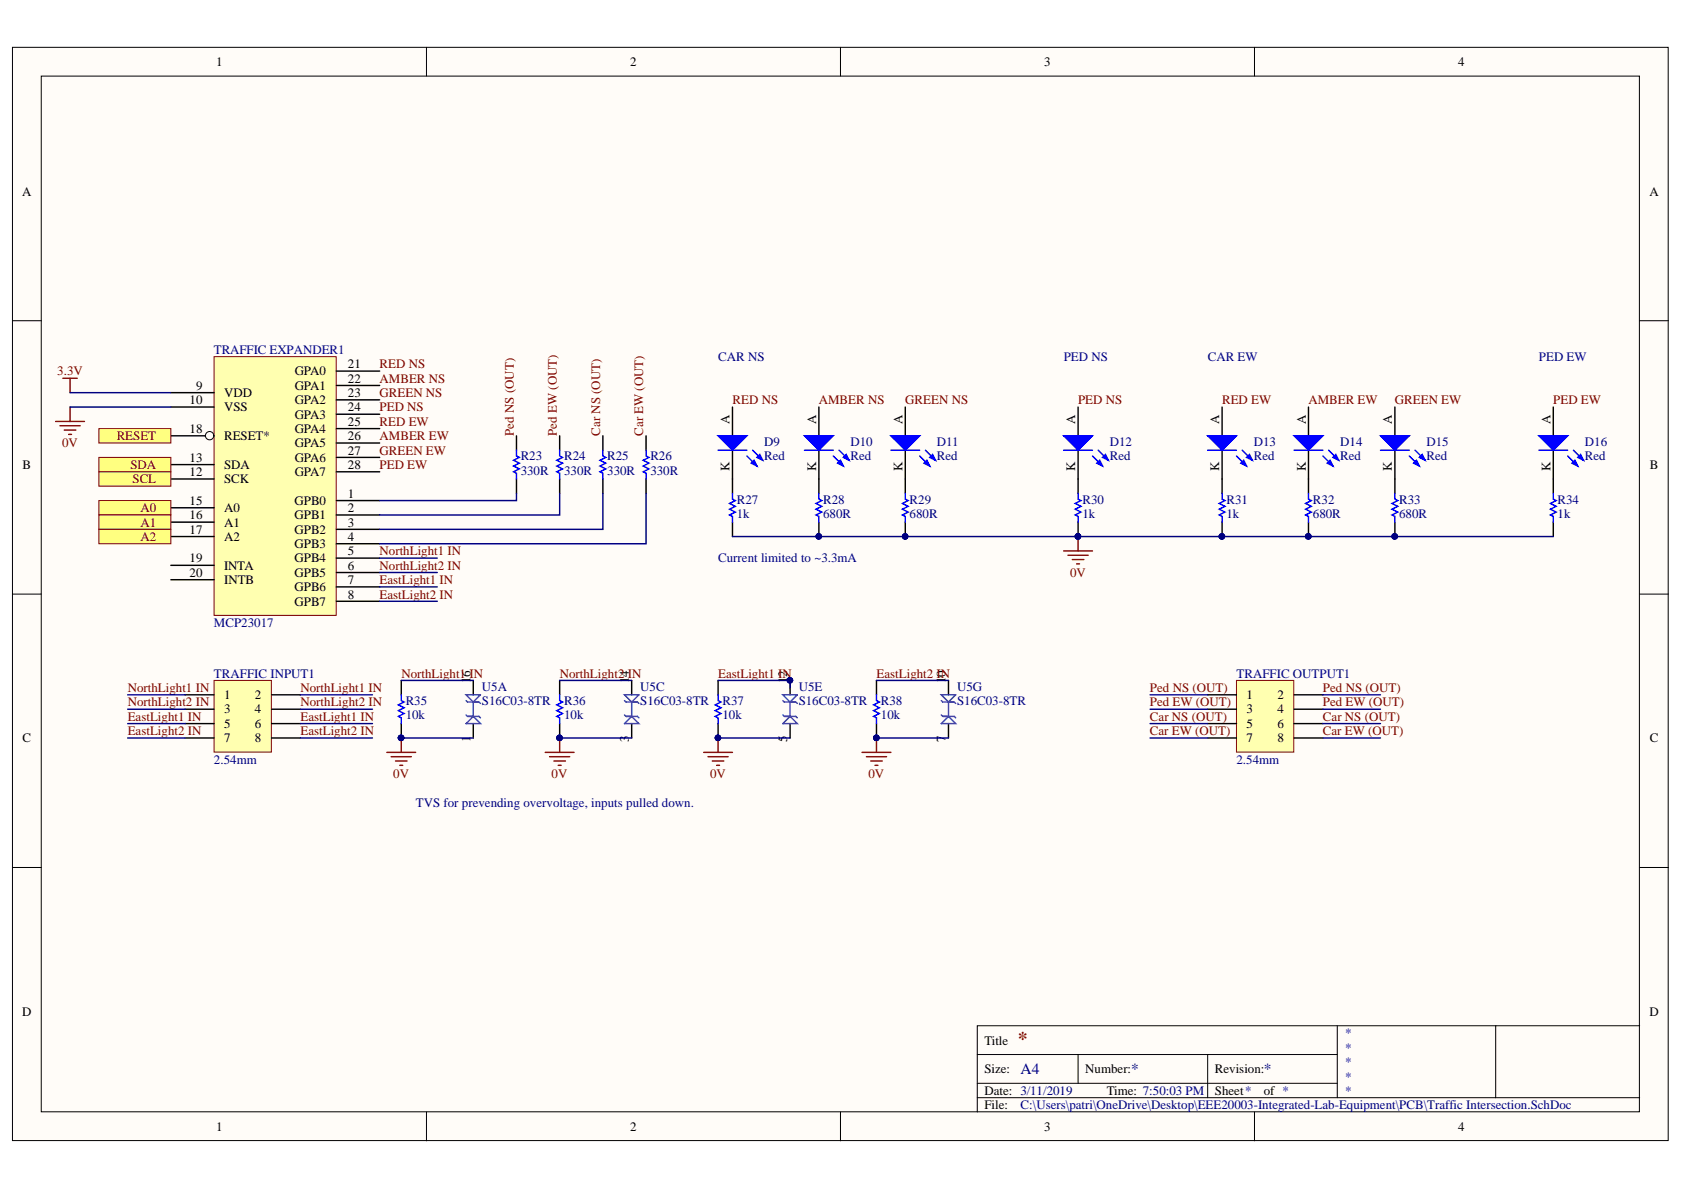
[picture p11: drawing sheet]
<svg xmlns="http://www.w3.org/2000/svg" width="297mm" height="210mm" viewBox="0 0 297 210" stroke-linecap="round" stroke-linejoin="round" font-family="sans-serif">
<defs><g id="words">
<text font-size="3.4" fill="#800000" x="179.5" y="184.3">*</text>
<g font-size="2.7" fill="#000080">
<text x="180" y="189.5">A4</text>
<text x="199.5" y="189.5">*</text>
<text x="222.9" y="189.5">*</text>
</g>
<g font-size="2.3">
<text x="38.1" y="11.7">1</text>
<text x="111.2" y="11.7">2</text>
<text x="184.2" y="11.7">3</text>
<text x="257.2" y="11.7">4</text>
<text x="3.9" y="34.5">A</text>
<text x="290.9" y="34.5">A</text>
<text x="61.4" y="65">21</text>
<text x="33.4" y="71.3">10</text>
<text x="34.6" y="68.8">9</text>
<text x="39.5" y="70">VDD</text>
<text x="52" y="66.2">GPA0</text>
<text x="52" y="68.8">GPA1</text>
<text x="52" y="71.3">GPA2</text>
<text x="61.4" y="67.5">22</text>
<text x="61.4" y="70">23</text>
<text x="33.4" y="76.4">18</text>
<text x="39.5" y="72.6">VSS</text>
<text x="39.5" y="77.7">RESET*</text>
<text x="52" y="73.8">GPA3</text>
<text x="52" y="76.4">GPA4</text>
<text x="61.4" y="72.6">24</text>
<text x="61.4" y="75.1">25</text>
<text x="61.4" y="77.7">26</text>
<text x="128.7" y="74.8" transform="rotate(-90 128.7 74.8)">A</text>
<text x="144" y="74.8" transform="rotate(-90 144 74.8)">A</text>
<text x="159.2" y="74.8" transform="rotate(-90 159.2 74.8)">A</text>
<text x="189.7" y="74.8" transform="rotate(-90 189.7 74.8)">A</text>
<text x="215.1" y="74.8" transform="rotate(-90 215.1 74.8)">A</text>
<text x="230.3" y="74.8" transform="rotate(-90 230.3 74.8)">A</text>
<text x="245.5" y="74.8" transform="rotate(-90 245.5 74.8)">A</text>
<text x="273.5" y="74.8" transform="rotate(-90 273.5 74.8)">A</text>
<text x="4" y="82.7">B</text>
<text x="33.4" y="81.5">13</text>
<text x="39.5" y="82.7">SDA</text>
<text x="52" y="78.9">GPA5</text>
<text x="52" y="81.5">GPA6</text>
<text x="61.4" y="80.2">27</text>
<text x="61.4" y="82.7">28</text>
<text x="128.7" y="83.1" transform="rotate(-90 128.7 83.1)">K</text>
<text x="144" y="83.1" transform="rotate(-90 144 83.1)">K</text>
<text x="159.2" y="83.1" transform="rotate(-90 159.2 83.1)">K</text>
<text x="189.7" y="83.1" transform="rotate(-90 189.7 83.1)">K</text>
<text x="215.1" y="83.1" transform="rotate(-90 215.1 83.1)">K</text>
<text x="230.3" y="83.1" transform="rotate(-90 230.3 83.1)">K</text>
<text x="245.5" y="83.1" transform="rotate(-90 245.5 83.1)">K</text>
<text x="273.5" y="83.1" transform="rotate(-90 273.5 83.1)">K</text>
<text x="291" y="82.7">B</text>
<text x="33.4" y="84">12</text>
<text x="33.4" y="89.1">15</text>
<text x="39.5" y="85.3">SCK</text>
<text x="51.9" y="89.1">GPB0</text>
<text x="52" y="84">GPA7</text>
<text x="61.4" y="87.8">1</text>
<text x="33.4" y="91.6">16</text>
<text x="33.4" y="94.1">17</text>
<text x="39.5" y="90.3">A0</text>
<text x="39.5" y="92.9">A1</text>
<text x="39.5" y="95.4">A2</text>
<text x="51.9" y="91.6">GPB1</text>
<text x="51.9" y="94.1">GPB2</text>
<text x="61.4" y="90.3">2</text>
<text x="61.4" y="92.9">3</text>
<text x="61.4" y="95.4">4</text>
<text x="33.4" y="99.2">19</text>
<text x="33.4" y="101.7">20</text>
<text x="39.5" y="100.5">INTA</text>
<text x="51.9" y="96.7">GPB3</text>
<text x="51.9" y="99.2">GPB4</text>
<text x="51.9" y="101.7">GPB5</text>
<text x="61.4" y="97.9">5</text>
<text x="61.4" y="100.5">6</text>
<text x="39.5" y="103">INTB</text>
<text x="51.9" y="104.3">GPB6</text>
<text x="51.9" y="106.8">GPB7</text>
<text x="61.4" y="103">7</text>
<text x="61.4" y="105.6">8</text>
<text x="83" y="119.4" transform="rotate(-90 83 119.4)">6</text>
<text x="110.9" y="119.4" transform="rotate(-90 110.9 119.4)">4</text>
<text x="138.8" y="119.4" transform="rotate(-90 138.8 119.4)">2</text>
<text x="166.8" y="119.4" transform="rotate(-90 166.8 119.4)">0</text>
<text x="39.5" y="123.3">1</text>
<text x="39.5" y="125.9">3</text>
<text x="45" y="123.3">2</text>
<text x="45" y="125.9">4</text>
<text x="83" y="120.5" transform="rotate(-90 83 120.5)">1</text>
<text x="110.9" y="120.5" transform="rotate(-90 110.9 120.5)">1</text>
<text x="138.8" y="120.5" transform="rotate(-90 138.8 120.5)">1</text>
<text x="166.8" y="120.5" transform="rotate(-90 166.8 120.5)">1</text>
<text x="219.9" y="123.3">1</text>
<text x="219.9" y="125.9">3</text>
<text x="225.3" y="123.3">2</text>
<text x="225.3" y="125.9">4</text>
<text x="4" y="131">C</text>
<text x="39.5" y="128.4">5</text>
<text x="39.5" y="131">7</text>
<text x="45" y="128.4">6</text>
<text x="45" y="131">8</text>
<text x="83" y="130.8" transform="rotate(-90 83 130.8)">1</text>
<text x="110.9" y="130.8" transform="rotate(-90 110.9 130.8)">3</text>
<text x="138.8" y="130.8" transform="rotate(-90 138.8 130.8)">5</text>
<text x="166.8" y="130.8" transform="rotate(-90 166.8 130.8)">7</text>
<text x="219.9" y="128.4">5</text>
<text x="219.9" y="131">7</text>
<text x="225.3" y="128.4">6</text>
<text x="225.3" y="131">8</text>
<text x="291" y="131">C</text>
<text x="3.9" y="179.1">D</text>
<text x="290.9" y="179.1">D</text>
<text x="173.6" y="184.3">Title</text>
<text x="173.6" y="189.3">Size:</text>
<text x="191.4" y="189.3">Number:</text>
<text x="214.3" y="189.3">Revision:</text>
<text x="173.6" y="193.1">Date: 3/11/2019</text>
<text x="173.6" y="195.7">File:</text>
<text x="195.2" y="193.1">Time: 7:50:03 PM</text>
<text x="214.3" y="193.1">Sheet*</text>
<text x="222.9" y="193.1">of *</text>
<text x="38.1" y="199.5">1</text>
<text x="111.2" y="199.5">2</text>
<text x="184.2" y="199.5">3</text>
<text x="257.2" y="199.5">4</text>
</g>
<g font-size="2.3" fill="#000080">
<text x="37.7" y="62.4">TRAFFIC EXPANDER1</text>
<text x="126.7" y="63.7">CAR NS</text>
<text x="187.6" y="63.7">PED NS</text>
<text x="213" y="63.7">CAR EW</text>
<text x="271.4" y="63.7">PED EW</text>
<text x="91.8" y="81.2">R23</text>
<text x="91.8" y="83.7">330R</text>
<text x="99.5" y="81.2">R24</text>
<text x="99.5" y="83.7">330R</text>
<text x="107.1" y="81.2">R25</text>
<text x="107.1" y="83.7">330R</text>
<text x="114.7" y="81.2">R26</text>
<text x="114.7" y="83.7">330R</text>
<text x="134.8" y="78.7">D9</text>
<text x="134.8" y="81.2">Red</text>
<text x="150" y="78.7">D10</text>
<text x="150" y="81.2">Red</text>
<text x="165.3" y="78.7">D11</text>
<text x="165.3" y="81.2">Red</text>
<text x="195.7" y="78.7">D12</text>
<text x="195.7" y="81.2">Red</text>
<text x="221.1" y="78.7">D13</text>
<text x="221.1" y="81.2">Red</text>
<text x="236.4" y="78.7">D14</text>
<text x="236.4" y="81.2">Red</text>
<text x="251.6" y="78.7">D15</text>
<text x="251.6" y="81.2">Red</text>
<text x="279.6" y="78.7">D16</text>
<text x="279.6" y="81.2">Red</text>
<text x="130" y="88.8">R27</text>
<text x="145.2" y="88.8">R28</text>
<text x="160.4" y="88.8">R29</text>
<text x="190.9" y="88.8">R30</text>
<text x="216.3" y="88.8">R31</text>
<text x="231.6" y="88.8">R32</text>
<text x="246.8" y="88.8">R33</text>
<text x="274.7" y="88.8">R34</text>
<text x="130" y="91.3">1k</text>
<text x="145.2" y="91.3">680R</text>
<text x="160.4" y="91.3">680R</text>
<text x="190.9" y="91.3">1k</text>
<text x="216.3" y="91.3">1k</text>
<text x="231.6" y="91.3">680R</text>
<text x="246.8" y="91.3">680R</text>
<text x="274.7" y="91.3">1k</text>
<text x="126.7" y="99.2">Current limited to ~3.3mA</text>
<text x="37.7" y="110.6">MCP23017</text>
<text x="37.7" y="119.5">TRAFFIC INPUT1</text>
<text x="218.1" y="119.5">TRAFFIC OUTPUT1</text>
<text x="71.6" y="124.3">R35</text>
<text x="85" y="121.8">U5A</text>
<text x="85" y="124.3">S16C03-8TR</text>
<text x="99.5" y="124.3">R36</text>
<text x="112.9" y="121.8">U5C</text>
<text x="112.9" y="124.3">S16C03-8TR</text>
<text x="127.4" y="124.3">R37</text>
<text x="140.9" y="121.8">U5E</text>
<text x="140.9" y="124.3">S16C03-8TR</text>
<text x="155.4" y="124.3">R38</text>
<text x="168.8" y="121.8">U5G</text>
<text x="168.8" y="124.3">S16C03-8TR</text>
<text x="71.6" y="126.9">10k</text>
<text x="99.5" y="126.9">10k</text>
<text x="127.4" y="126.9">10k</text>
<text x="155.4" y="126.9">10k</text>
<text x="37.7" y="134.8">2.54mm</text>
<text x="218.1" y="134.8">2.54mm</text>
<text x="73.3" y="142.4">TVS for prevending overvoltage, inputs pulled down.</text>
<text x="237.2" y="183">*</text>
<text x="237.2" y="185.5">*</text>
<text x="237.2" y="188.1">*</text>
<text x="237.2" y="190.6">*</text>
<text x="180" y="195.7">C:\Users\patri\OneDrive\Desktop\EEE20003-Integrated-Lab-Equipment\PCB\Traffic Intersection.SchDoc</text>
<text x="237.2" y="193.1">*</text>
</g>
<g font-size="2.3" fill="#800000">
<text x="67" y="65">RED NS</text>
<text x="10.1" y="66.2">3.3V</text>
<text x="67" y="67.5">AMBER NS</text>
<text x="67" y="70">GREEN NS</text>
<text x="129.2" y="71.3">RED NS</text>
<text x="144.4" y="71.3">AMBER NS</text>
<text x="159.7" y="71.3">GREEN NS</text>
<text x="190.2" y="71.3">PED NS</text>
<text x="215.6" y="71.3">RED EW</text>
<text x="230.8" y="71.3">AMBER EW</text>
<text x="246" y="71.3">GREEN EW</text>
<text x="274" y="71.3">PED EW</text>
<text x="20.6" y="77.7">RESET</text>
<text x="67" y="77.7">AMBER EW</text>
<text x="67" y="75.1">RED EW</text>
<text x="67" y="72.6">PED NS</text>
<text x="90.6" y="76.9" transform="rotate(-90 90.6 76.9)">Ped NS (OUT)</text>
<text x="98.2" y="76.9" transform="rotate(-90 98.2 76.9)">Ped EW (OUT)</text>
<text x="105.8" y="76.9" transform="rotate(-90 105.8 76.9)">Car NS (OUT)</text>
<text x="113.4" y="76.9" transform="rotate(-90 113.4 76.9)">Car EW (OUT)</text>
<text x="10.9" y="78.9">0V</text>
<text x="23" y="82.7">SDA</text>
<text x="67" y="80.2">GREEN EW</text>
<text x="67" y="82.7">PED EW</text>
<text x="23.4" y="85.3">SCL</text>
<text x="24.8" y="90.3">A0</text>
<text x="24.8" y="92.9">A1</text>
<text x="24.8" y="95.4">A2</text>
<text x="67" y="100.5">NorthLight2 IN</text>
<text x="67" y="97.9">NorthLight1 IN</text>
<text x="188.8" y="101.7">0V</text>
<text x="67" y="105.6">EastLight2 IN</text>
<text x="67" y="103">EastLight1 IN</text>
<text x="70.8" y="119.5">NorthLight1 IN</text>
<text x="98.7" y="119.5">NorthLight2 IN</text>
<text x="126.7" y="119.5">EastLight1 IN</text>
<text x="154.6" y="119.5">EastLight2 IN</text>
<text x="22.5" y="122.1">NorthLight1 IN</text>
<text x="22.5" y="124.6">NorthLight2 IN</text>
<text x="53" y="122.1">NorthLight1 IN</text>
<text x="53" y="124.6">NorthLight2 IN</text>
<text x="202.8" y="124.6">Ped EW (OUT)</text>
<text x="202.8" y="122.1">Ped NS (OUT)</text>
<text x="233.4" y="124.6">Ped EW (OUT)</text>
<text x="233.4" y="122.1">Ped NS (OUT)</text>
<text x="22.5" y="127.1">EastLight1 IN</text>
<text x="22.5" y="129.7">EastLight2 IN</text>
<text x="53" y="127.1">EastLight1 IN</text>
<text x="53" y="129.7">EastLight2 IN</text>
<text x="202.8" y="129.7">Car EW (OUT)</text>
<text x="202.8" y="127.1">Car NS (OUT)</text>
<text x="233.4" y="129.7">Car EW (OUT)</text>
<text x="233.4" y="127.1">Car NS (OUT)</text>
<text x="69.4" y="137.3">0V</text>
<text x="97.3" y="137.3">0V</text>
<text x="125.2" y="137.3">0V</text>
<text x="153.2" y="137.3">0V</text>
</g>
</g></defs>
<g fill="#fffcf8" stroke="#000" stroke-width=".18">
<path d="M2.2 8.3h292.1v192.9h-292.1z"/>
<path d="M7.3 13.4h281.9v182.7h-281.9z"/>
</g>
<g fill="none" stroke="#000" stroke-width=".18">
<path d="M75.2 8.3v5.1M148.3 8.3v5.1M221.3 8.3v5.1M2.2 56.6h5.1M289.2 56.6h5.1M2.2 104.8h5.1M289.2 104.8h5.1M2.2 153h5.1M289.2 153h5.1M75.2 196.2v5M148.3 196.2v5M172.4 186h63.5"/>
<path d="M172.4 193.6h116.8M172.4 191.1h63.5M190.2 186v5.1M213 186v7.6M221.3 196.2v5M235.9 180.9v12.7M263.8 180.9h-91.4v15.3M289.2 180.9h-25.4v12.7"/>
</g>
<path d="M190.2 71.8v5.1M190.2 79.4v5.1M129.2 84.5v2.5M129.2 92.1v2.5M159.7 84.5v2.5M159.7 92.1v2.5" fill="none" stroke="#000" stroke-width=".25"/>
<path d="M129.2 87v1l.5 .3-1 .5 1 .5-1 .5 1 .5-1 .5 .5 .3v1M159.7 87v1l.5 .3-1 .5 1 .5-1 .5 1 .5-1 .5 .5 .3v1" fill="none" stroke="#00f" stroke-width=".25"/>
<circle cx="159.7" cy="94.6" r=".48" fill="#000080" stroke="#000080" stroke-width=".18"/>
<path d="M187.6 76.9h5.1l-2.5 2.5z" fill="#00f"/>
<path d="M187.6 76.9h5.1l-2.5 2.5zM193.7 79.4l1.8 1.8M192.7 80.4l1.8 1.8" fill="none" stroke="#00f" stroke-width=".25"/>
<path d="M193.5 81.7l.5-.5 .5 1z" fill="#00f"/>
<path d="M193.5 81.7l.5-.5 .5 1z" fill="none" stroke="#00f" stroke-width=".25"/>
<path d="M194.5 80.7l.5-.5 .5 1z" fill="#00f"/>
<path d="M187.6 79.4h5.1M144.4 87v1l.5 .3-1 .5 1 .5-1 .5 1 .5-1 .5 .5 .3v1M190.2 87v1l.5 .3-1 .5 1 .5-1 .5 1 .5-1 .5 .5 .3v1M194.5 80.7l.5-.5 .5 1z" fill="none" stroke="#00f" stroke-width=".25"/>
<path d="M215.6 71.8v5.1M215.6 79.4v5.1M144.4 84.5v2.5M144.4 92.1v2.5M190.2 84.5v2.5M190.2 92.1v2.5" fill="none" stroke="#000" stroke-width=".25"/>
<g fill="#000080" stroke="#000080" stroke-width=".18">
<circle cx="190.1" cy="94.6" r=".48"/>
<circle cx="144.4" cy="94.6" r=".48"/>
</g>
<path d="M213 76.9h5.1l-2.5 2.5z" fill="#00f"/>
<path d="M213 76.9h5.1l-2.5 2.5zM219.1 79.4l1.8 1.8M218.1 80.4l1.8 1.8" fill="none" stroke="#00f" stroke-width=".25"/>
<path d="M218.9 81.7l.5-.5 .5 1z" fill="#00f"/>
<path d="M218.9 81.7l.5-.5 .5 1z" fill="none" stroke="#00f" stroke-width=".25"/>
<path d="M219.9 80.7l.5-.5 .5 1z" fill="#00f"/>
<path d="M213 79.4h5.1M215.6 87v1l.5 .3-1 .5 1 .5-1 .5 1 .5-1 .5 .5 .3v1M219.9 80.7l.5-.5 .5 1z" fill="none" stroke="#00f" stroke-width=".25"/>
<path d="M246 71.8v5.1M246 79.4v5.1M215.6 84.5v2.5M215.6 92.1v2.5" fill="none" stroke="#000" stroke-width=".25"/>
<circle cx="215.5" cy="94.6" r=".49" fill="#000080" stroke="#000080" stroke-width=".18"/>
<path d="M243.5 76.9h5.1l-2.6 2.5z" fill="#00f"/>
<path d="M243.5 76.9h5.1l-2.6 2.5zM249.6 79.4l1.8 1.8M248.6 80.4l1.8 1.8" fill="none" stroke="#00f" stroke-width=".25"/>
<path d="M249.3 81.7l.6-.5 .5 1z" fill="#00f"/>
<path d="M249.3 81.7l.6-.5 .5 1z" fill="none" stroke="#00f" stroke-width=".25"/>
<path d="M250.4 80.7l.5-.5 .5 1z" fill="#00f"/>
<path d="M243.5 79.4h5.1M246 87v1l.5 .3-1 .5 1 .5-1 .5 1 .5-1 .5 .5 .3v1M250.4 80.7l.5-.5 .5 1z" fill="none" stroke="#00f" stroke-width=".25"/>
<path d="M274 71.8v5.1M274 79.4v5.1M246 84.5v2.5M246 92.1v2.5" fill="none" stroke="#000" stroke-width=".25"/>
<circle cx="246" cy="94.6" r=".49" fill="#000080" stroke="#000080" stroke-width=".18"/>
<path d="M271.4 76.9h5.1l-2.5 2.5z" fill="#00f"/>
<path d="M271.4 76.9h5.1l-2.5 2.5zM277.5 79.4l1.8 1.8M276.5 80.4l1.8 1.8" fill="none" stroke="#00f" stroke-width=".25"/>
<path d="M277.3 81.7l.5-.5 .5 1z" fill="#00f"/>
<path d="M277.3 81.7l.5-.5 .5 1z" fill="none" stroke="#00f" stroke-width=".25"/>
<path d="M278.3 80.7l.5-.5 .5 1z" fill="#00f"/>
<path d="M271.4 79.4h5.1M274 87v1l.5 .3-1 .5 1 .5-1 .5 1 .5-1 .5 .5 .3v1M278.3 80.7l.5-.5 .5 1z" fill="none" stroke="#00f" stroke-width=".25"/>
<path d="M230.8 71.8v5.1M230.8 79.4v5.1M274 84.5v2.5M274 92.1v2.5" fill="none" stroke="#000" stroke-width=".25"/>
<path d="M228.3 76.9h5l-2.5 2.5z" fill="#00f"/>
<path d="M228.3 76.9h5l-2.5 2.5zM234.4 79.4l1.7 1.8M233.3 80.4l1.8 1.8" fill="none" stroke="#00f" stroke-width=".25"/>
<path d="M234.1 81.7l.5-.5 .5 1z" fill="#00f"/>
<path d="M234.1 81.7l.5-.5 .5 1z" fill="none" stroke="#00f" stroke-width=".25"/>
<path d="M235.1 80.7l.5-.5 .5 1z" fill="#00f"/>
<path d="M228.3 79.4h5M230.8 87v1l.5 .3-1 .5 1 .5-1 .5 1 .5-1 .5 .5 .3v1M235.1 80.7l.5-.5 .5 1z" fill="none" stroke="#00f" stroke-width=".25"/>
<path d="M230.8 84.5v2.5M230.8 92.1v2.5" fill="none" stroke="#000" stroke-width=".25"/>
<circle cx="230.8" cy="94.6" r=".49" fill="#000080" stroke="#000080" stroke-width=".18"/>
<path d="M37.8 62.9h21.5v45.6h-21.5z" fill="#ffffb0" stroke="#800000" stroke-width=".18"/>
<g fill="none" stroke="#000" stroke-width=".25">
<path d="M30.1 69.3h7.7M30.1 71.8h7.7M30.1 76.9h7.7M30.1 84.5h7.7M30.1 82h7.7M30.1 89.6h7.7M30.1 92.1h7.7M30.1 94.6h7.7M59.3 88.3h7.7M59.3 90.8h7.7M59.3 93.4h7.7M59.3 95.9h7.7"/>
<path d="M59.3 98.4h7.7M59.3 101h7.7M59.3 103.5h7.7M59.3 106.1h7.7"/>
</g>
<circle cx="37" cy="76.8" r=".74" fill="#fffcf8" stroke="#000" stroke-width=".18"/>
<path d="M59.3 65.5h7.7M59.3 68h7.7M59.3 70.5h7.7M59.3 73.1h7.7M59.3 75.6h7.7M59.3 78.1h7.7M30.1 99.7h7.7M59.3 80.7h7.7M59.3 83.2h7.7M30.1 102.3h7.7" fill="none" stroke="#000" stroke-width=".25"/>
<g fill="#ffff80" stroke="#800000" stroke-width=".18">
<path d="M17.4 88.3h12.7v2.5h-12.7z" fill-rule="evenodd"/>
<path d="M17.4 90.8h12.7v2.6h-12.7z" fill-rule="evenodd"/>
<path d="M17.4 93.4h12.7v2.5h-12.7z" fill-rule="evenodd"/>
<path d="M17.4 80.7h12.7v2.5h-12.7z" fill-rule="evenodd"/>
<path d="M17.4 83.2h12.7v2.6h-12.7z" fill-rule="evenodd"/>
<path d="M17.4 75.6h12.7v2.5h-12.7z" fill-rule="evenodd"/>
</g>
<path d="M9.8 74.3h5.1M10.6 75.1h3.5M11.1 66.7h2.5M11.3 75.9h2.1M12.1 76.6h.5M12.4 66.7v2.6M12.4 71.8v2.5M187.6 97.2h5.1M188.4 97.9h3.5M189.1 98.7h2.1M189.9 99.5h.5M190.2 94.6v2.6" fill="none" stroke="#800000" stroke-width=".25"/>
<circle cx="190.1" cy="94.6" r=".48" fill="#000080" stroke="#000080" stroke-width=".18"/>
<path d="M37.8 120h10.1v12.7h-10.1z" fill="#ffffb0" stroke="#800000" stroke-width=".18"/>
<g fill="none" stroke="#000" stroke-width=".25">
<path d="M91.1 76.9v2.5M98.7 76.9v2.5M106.3 76.9v2.5M114 76.9v2.5M91.1 84.5v2.5M98.7 84.5v2.5M106.3 84.5v2.5M114 84.5v2.5M32.7 122.6h5.1M32.7 125.1h5.1M32.7 127.6h5.1M32.7 130.2h5.1"/>
<path d="M47.9 122.6h5.1M47.9 125.1h5.1M47.9 127.6h5.1M47.9 130.2h5.1M70.8 120v2.6M70.8 127.6v2.6M98.7 120v2.6M98.7 127.6v2.6M126.7 120v2.6M126.7 127.6v2.6M154.6 120v2.6M154.6 127.6v2.6"/>
</g>
<path d="M91.1 79.4v1l.5 .3-1 .5 1 .5-1 .5 1 .5-1 .5 .5 .3v1M98.7 79.4v1l.5 .3-1 .5 1 .5-1 .5 1 .5-1 .5 .5 .3v1M106.3 79.4v1l.5 .3-1 .5 1 .5-1 .5 1 .5-1 .5 .5 .3v1M114 79.4v1l.5 .3-1 .5 1 .5-1 .5 1 .5-1 .5 .5 .3v1M70.8 122.6v1l.5 .2-1 .5 1 .5-1 .6 1 .5-1 .5 .5 .2v1M98.7 122.6v1l.5 .2-1 .5 1 .5-1 .6 1 .5-1 .5 .5 .2v1M126.7 122.6v1l.5 .2-1 .5 1 .5-1 .6 1 .5-1 .5 .5 .2v1M154.6 122.6v1l.5 .2-1 .5 1 .5-1 .6 1 .5-1 .5 .5 .2v1" fill="none" stroke="#00f" stroke-width=".25"/>
<g fill="#000080" stroke="#000080" stroke-width=".18">
<circle cx="98.7" cy="130.1" r=".48"/>
<circle cx="70.7" cy="130.1" r=".49"/>
<circle cx="126.6" cy="130.1" r=".48"/>
<circle cx="154.6" cy="130.1" r=".48"/>
</g>
<g fill="none" stroke="#800000" stroke-width=".25">
<path d="M68.2 132.7h5.1M69 133.5h3.6M69.8 134.2h2M70.5 135h.5M70.8 130.2v2.5M96.2 132.7h5.1M96.9 133.5h3.6M97.7 134.2h2M98.5 135h.5M98.7 130.2v2.5M124.1 132.7h5.1M124.9 133.5h3.5"/>
<path d="M125.6 134.2h2.1M126.4 135h.5M126.7 130.2v2.5M152.1 132.7h5M152.8 133.5h3.6M153.6 134.2h2M154.3 135h.6M154.6 130.2v2.5"/>
</g>
<path d="M218.1 120h10.1v12.7h-10.1z" fill="#ffffb0" stroke="#800000" stroke-width=".18"/>
<path d="M129.2 71.8v5.1M129.2 79.4v5.1M213 122.6h5.1M213 125.1h5.1M213 127.6h5.1M213 130.2h5.1M228.3 122.6h5M228.3 125.1h5M228.3 127.6h5M228.3 130.2h5" fill="none" stroke="#000" stroke-width=".25"/>
<path d="M126.7 76.9h5l-2.5 2.5z" fill="#00f"/>
<path d="M126.7 76.9h5l-2.5 2.5zM132.8 79.4l1.7 1.8M131.7 80.4l1.8 1.8" fill="none" stroke="#00f" stroke-width=".25"/>
<path d="M132.5 81.7l.5-.5 .5 1z" fill="#00f"/>
<path d="M132.5 81.7l.5-.5 .5 1z" fill="none" stroke="#00f" stroke-width=".25"/>
<path d="M133.5 80.7l.5-.5 .5 1z" fill="#00f"/>
<path d="M126.7 79.4h5M133.5 80.7l.5-.5 .5 1z" fill="none" stroke="#00f" stroke-width=".25"/>
<path d="M159.7 71.8v5.1M159.7 79.4v5.1" fill="none" stroke="#000" stroke-width=".25"/>
<path d="M157.1 76.9h5.1l-2.5 2.5z" fill="#00f"/>
<path d="M157.1 76.9h5.1l-2.5 2.5zM163.2 79.4l1.8 1.8M162.2 80.4l1.8 1.8" fill="none" stroke="#00f" stroke-width=".25"/>
<path d="M163 81.7l.5-.5 .5 1z" fill="#00f"/>
<path d="M163 81.7l.5-.5 .5 1z" fill="none" stroke="#00f" stroke-width=".25"/>
<path d="M164 80.7l.5-.5 .5 1z" fill="#00f"/>
<path d="M157.1 79.4h5.1M164 80.7l.5-.5 .5 1z" fill="none" stroke="#00f" stroke-width=".25"/>
<path d="M144.4 71.8v5.1M144.4 79.4v5.1" fill="none" stroke="#000" stroke-width=".25"/>
<path d="M141.9 76.9h5.1l-2.6 2.5z" fill="#00f"/>
<path d="M141.9 76.9h5.1l-2.6 2.5zM148 79.4l1.8 1.8M147 80.4l1.8 1.8" fill="none" stroke="#00f" stroke-width=".25"/>
<path d="M147.7 81.7l.6-.5 .5 1z" fill="#00f"/>
<path d="M147.7 81.7l.6-.5 .5 1z" fill="none" stroke="#00f" stroke-width=".25"/>
<path d="M148.8 80.7l.5-.5 .5 1z" fill="#00f"/>
<path d="M141.9 79.4h5.1M148.8 80.7l.5-.5 .5 1z" fill="none" stroke="#00f" stroke-width=".25"/>
<path d="M83.5 120v2.6M83.5 127.6v2.6M111.4 120v2.6M111.4 127.6v2.6M139.4 120v2.6M139.4 127.6v2.6M167.3 120v2.6M167.3 127.6v2.6" fill="none" stroke="#000" stroke-width=".25"/>
<g fill="none" stroke="#15c" stroke-width=".25">
<path d="M82.2 127.6l1.3-1.2 1.2 1.2zM82.2 123.6l.3 .2h2h-1v2.6h-1h2l.2 .2M82.2 122.6h2.5l-1.2 1.2zM82.2 126.1l.3 .3M84.5 123.8l.2 .3M110.1 127.6l1.3-1.2 1.3 1.2zM110.1 123.6l.3 .2h2h-1v2.6h-1h2l.3 .2M110.1 122.6h2.6l-1.3 1.2zM110.1 126.1l.3 .3M112.4 123.8l.3 .3M138.1 127.6l1.3-1.2 1.2 1.2zM138.1 123.6l.2 .2h2.1h-1v2.6h-1.1h2.1l.2 .2"/>
<path d="M138.1 122.6h2.5l-1.2 1.2zM138.1 126.1l.2 .3M140.4 123.8l.2 .3M166 127.6l1.3-1.2 1.3 1.2zM166 123.6l.3 .2h2h-1v2.6h-1h2l.3 .2M166 122.6h2.6l-1.3 1.2zM166 126.1l.3 .3M168.3 123.8l.3 .3"/>
</g>
<g fill="#000080" stroke="#000080" stroke-width=".18">
<circle cx="139.3" cy="120" r=".48"/>
<circle cx="190.1" cy="94.6" r=".48"/>
<circle cx="215.5" cy="94.6" r=".49"/>
<circle cx="230.8" cy="94.6" r=".49"/>
<circle cx="246" cy="94.6" r=".49"/>
<circle cx="70.7" cy="130.1" r=".49"/>
<circle cx="159.7" cy="94.6" r=".48"/>
<circle cx="144.4" cy="94.6" r=".48"/>
<circle cx="98.7" cy="130.1" r=".48"/>
<circle cx="126.6" cy="130.1" r=".48"/>
<circle cx="154.6" cy="130.1" r=".48"/>
</g>
<g fill="none" stroke="#000080" stroke-width=".25">
<path d="M12.4 69.3h17.7M12.4 71.8h17.7M67 98.4h10.1M91.1 87v1.3h-24.1M98.7 87v3.8h-31.7M106.3 87v6.4h-39.3M114 87v8.9h-47M129.2 94.6h144.8M67 101h10.1M67 103.5h10.1M67 106.1h10.1M22.5 122.6h10.2"/>
<path d="M22.5 125.1h10.2M22.5 127.6h10.2M22.5 130.2h10.2M53 122.6h12.7M53 125.1h12.7M53 127.6h12.7M53 130.2h12.7M70.8 130.2h12.7M70.8 120h12.7M98.7 130.2h12.7M98.7 120h12.7M126.7 120h12.7v1.3"/>
<path d="M126.7 130.2h12.7M154.6 130.2h12.7M154.6 120h12.7M202.9 122.6h10.1M202.9 125.1h10.1M202.9 127.6h10.1M202.9 130.2h10.1M233.3 122.6h10.2M233.3 125.1h10.2M233.3 127.6h10.2M233.3 130.2h10.2"/>
</g>
<use href="#words"/>
</svg>
